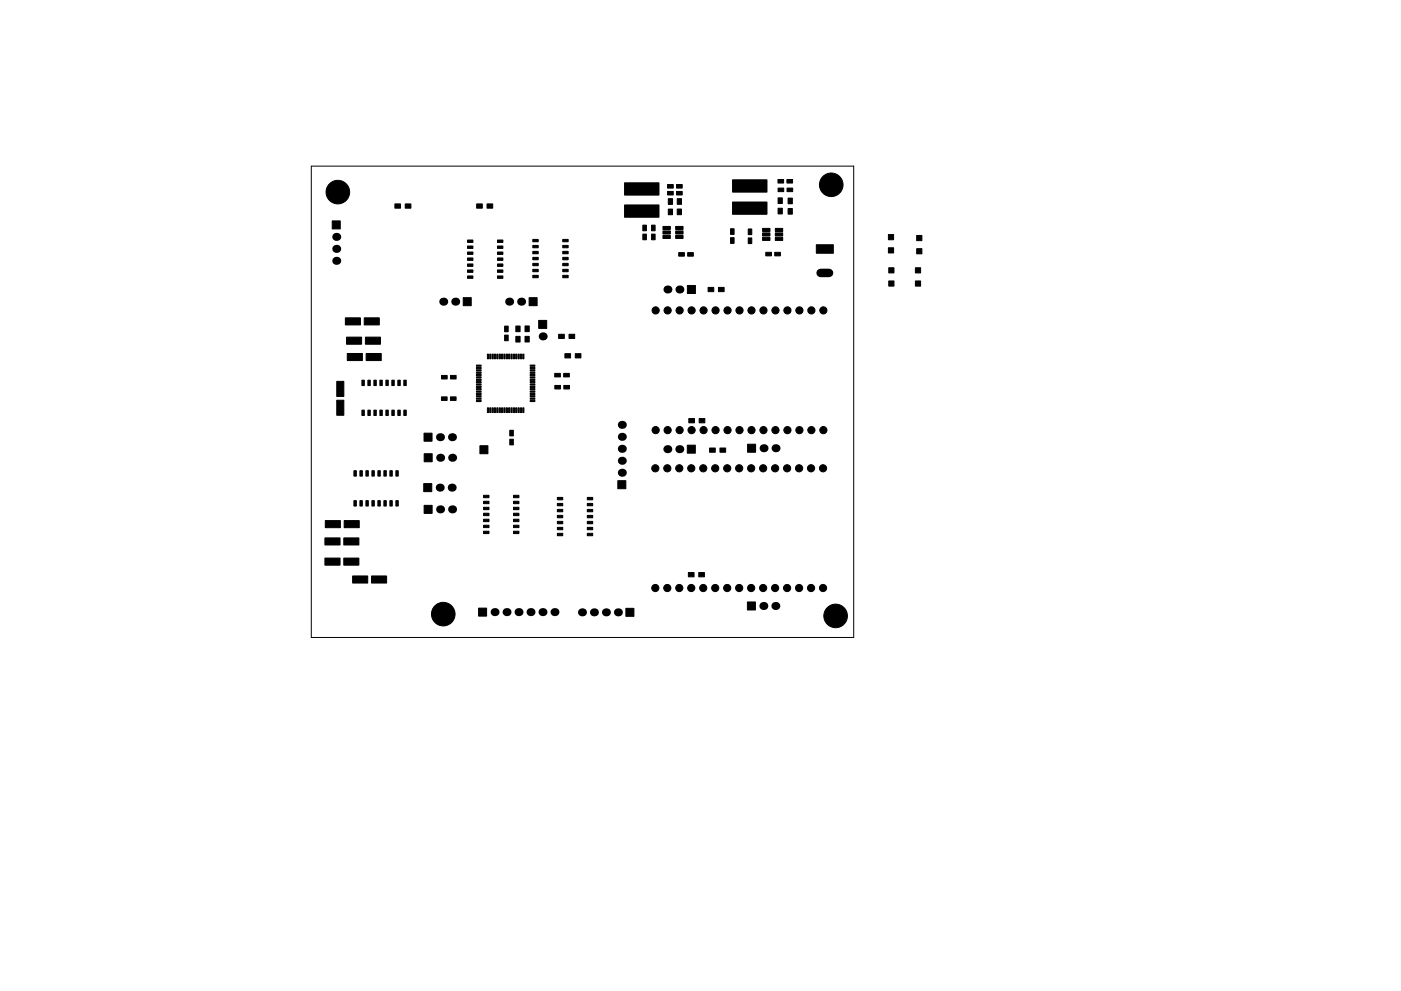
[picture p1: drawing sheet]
<svg xmlns="http://www.w3.org/2000/svg" width="297mm" height="210mm" viewBox="0 0 297 210" stroke-linecap="round" stroke-linejoin="round" font-family="sans-serif">
<path d="M66 35.2h115v100h-115z" fill="none" stroke="#000" stroke-width=".21"/>
<g fill="#000" stroke="#000" stroke-width=".21">
<path d="M132.4 38.8h7.3v2.6h-7.3zM141.5 39.2h1.2v.7h-1.2zM143.4 39.2h1.2v.7h-1.2zM155.3 38.2h7.3v2.6h-7.3zM164.9 38.1h1.2v.7h-1.2zM166.8 38.1h1.2v.7h-1.2zM70.4 46.9h1.7v1.7h-1.7zM83.7 43.3h1.2v.9h-1.2zM85.9 43.3h1.2v.9h-1.2zM99.1 58.5h1.2v.6h-1.2zM99.1 57.3h1.2v.5h-1.2zM99.1 56h1.2v.5h-1.2z"/>
<path d="M99.1 54.7h1.2v.5h-1.2zM99.1 53.5h1.2v.5h-1.2zM99.1 52.2h1.2v.5h-1.2zM99.1 50.9h1.2v.5h-1.2zM101.1 43.3h1.2v.9h-1.2zM103.3 43.3h1.2v.9h-1.2zM105.5 50.9h1.1v.5h-1.1zM105.5 52.2h1.1v.5h-1.1zM105.5 54.7h1.1v.5h-1.1zM105.5 56h1.1v.5h-1.1zM105.5 57.3h1.1v.5h-1.1zM105.5 58.5h1.1v.6h-1.1z"/>
<path d="M105.5 53.5h1.1v.5h-1.1zM113 58.4h1.1v.5h-1.1zM113 57.1h1.1v.6h-1.1zM113 55.9h1.1v.5h-1.1zM113 54.6h1.1v.5h-1.1zM113 53.3h1.1v.5h-1.1zM113 52.1h1.1v.5h-1.1zM113 50.8h1.1v.5h-1.1zM119.3 50.8h1.2v.5h-1.2zM119.3 52.1h1.2v.5h-1.2zM119.3 54.6h1.2v.5h-1.2zM119.3 55.9h1.2v.5h-1.2z"/>
<path d="M119.3 57.1h1.2v.6h-1.2zM119.3 58.4h1.2v.5h-1.2zM119.3 53.3h1.2v.5h-1.2zM136.3 49.7h.7v1.2h-.7zM136.3 47.8h.7v1.2h-.7zM138.1 47.8h.8v1.2h-.8zM138.1 49.7h.8v1.2h-.8zM132.4 43.5h7.3v2.6h-7.3zM140.6 49.9h1.5v.7h-1.5zM140.6 49h1.5v.6h-1.5zM140.6 48h1.5v.7h-1.5zM141.5 40.6h1.2v.8h-1.2z"/>
<path d="M141.7 42.2h.9v1.2h-.9zM141.7 44.4h.9v1.2h-.9zM143.3 48h1.5v.7h-1.5zM143.3 49.9h1.5v.7h-1.5zM143.3 49h1.5v.6h-1.5zM143.4 40.6h1.2v.8h-1.2zM143.9 53.6h1.2v.7h-1.2zM143.6 44.3h.9v1.2h-.9zM143.6 42.1h.9v1.2h-.9zM145.8 53.6h1.2v.7h-1.2zM154.9 50.4h.7v1.2h-.7zM154.9 48.5h.7v1.2h-.7z"/>
<path d="M158.6 48.6h.8v1.2h-.8zM158.6 50.5h.8v1.2h-.8zM161.7 50.4h1.5v.6h-1.5zM161.7 49.4h1.5v.7h-1.5zM161.7 48.5h1.5v.6h-1.5zM162.4 53.5h1.2v.8h-1.2zM155.3 42.9h7.3v2.6h-7.3zM164.3 53.5h1.2v.8h-1.2zM164.4 48.5h1.5v.6h-1.5zM164.4 50.4h1.5v.6h-1.5zM164.4 49.4h1.5v.7h-1.5zM165 39.9h1.2v.8h-1.2z"/>
<path d="M165 42h.9v1.2h-.9zM165 44.2h.9v1.2h-.9zM166.9 39.9h1.2v.8h-1.2zM167.1 44.2h.9v1.2h-.9zM167.1 42h.9v1.2h-.9zM173.1 51.9h3.6v1.8h-3.6zM188.4 56.8h1.1v1.1h-1.1zM188.4 59.6h1.1v1.1h-1.1zM188.4 52.6h1.1v1.1h-1.1zM188.4 49.8h1.1v1.1h-1.1zM194.4 50h1.1v1.1h-1.1zM194.4 52.8h1.1v1.1h-1.1z"/>
<path d="M194.1 56.8h1.1v1.1h-1.1zM73.2 67.4h3.2v1.5h-3.2zM73.5 71.5h3.2v1.5h-3.2zM73.6 75h3.2v1.5h-3.2zM77.2 67.4h3.2v1.5h-3.2zM77.5 71.5h3.2v1.5h-3.2zM77.6 75h3.2v1.5h-3.2zM93.6 79.7h1.2v.7h-1.2zM95.5 79.7h1.2v.7h-1.2zM98.2 63.2h1.7v1.7h-1.7zM101 79.5h1v.2h-1zM101 79h1v.2h-1z"/>
<path d="M101 78.5h1v.2h-1zM101 78h1v.2h-1zM101 77.5h1v.2h-1zM103.3 75.1h.3v1h-.3zM103.8 75.1h.3v1h-.3zM104.3 75.1h.3v1h-.3zM104.8 75.1h.3v1h-.3zM105.3 75.1h.3v1h-.3zM105.8 75.1h.3v1h-.3zM106.3 75.1h.3v1h-.3zM106.8 75.1h.3v1h-.3zM107.3 75.1h.3v1h-.3z"/>
<path d="M107 71.1h.7v1.2h-.7zM107 69.2h.7v1.2h-.7zM107.8 75.1h.3v1h-.3zM108.3 75.1h.3v1h-.3zM108.8 75.1h.3v1h-.3zM109.3 75.1h.3v1h-.3zM109.4 69.2h.9v1.2h-.9zM109.4 71.4h.9v1.2h-.9zM109.8 75.1h.3v1h-.3zM110.3 75.1h.3v1h-.3zM110.8 75.1h.3v1h-.3zM112.2 63.2h1.7v1.7h-1.7z"/>
<path d="M111.3 71.4h.9v1.2h-.9zM111.3 69.2h.9v1.2h-.9zM112.4 77.5h1v.2h-1zM112.4 78h1v.2h-1zM112.4 78.5h1v.2h-1zM112.4 79h1v.2h-1zM112.4 79.5h1v.2h-1zM114.2 68h1.7v1.7h-1.7zM117.6 79.2h1.2v.8h-1.2zM119.5 79.2h1.2v.8h-1.2zM118.4 70.9h1.2v.9h-1.2zM119.8 75h1.2v.9h-1.2z"/>
<path d="M120.6 70.9h1.2v.9h-1.2zM122 75h1.2v.9h-1.2zM145.7 60.6h1.7v1.7h-1.7zM150.1 61h1.2v.9h-1.2zM152.3 61h1.2v.9h-1.2zM194.1 59.6h1.1v1.1h-1.1zM71.4 80.9h1.5v3.2h-1.5zM71.4 84.9h1.5v3.2h-1.5zM75 99.9h.5v1.1h-.5zM76.7 87h.5v1.2h-.5zM76.7 80.7h.5v1.1h-.5zM76.3 99.9h.5v1.1h-.5z"/>
<path d="M78 80.7h.5v1.1h-.5zM78 87h.5v1.2h-.5zM77.6 99.9h.5v1.1h-.5zM79.3 87h.5v1.2h-.5zM79.3 80.7h.5v1.1h-.5zM78.9 99.9h.5v1.1h-.5zM80.5 87h.5v1.2h-.5zM80.5 80.7h.5v1.1h-.5zM80.1 99.9h.5v1.1h-.5zM81.8 87h.5v1.2h-.5zM81.8 80.7h.5v1.1h-.5zM81.4 99.9h.5v1.1h-.5z"/>
<path d="M83.1 87h.5v1.2h-.5zM83.1 80.7h.5v1.1h-.5zM82.7 99.9h.5v1.1h-.5zM84.4 87h.5v1.2h-.5zM84.4 80.7h.5v1.1h-.5zM83.9 99.9h.5v1.1h-.5zM85.6 87h.5v1.2h-.5zM85.6 80.7h.5v1.1h-.5zM89.9 91.9h1.7v1.7h-1.7zM89.9 96.3h1.7v1.7h-1.7zM93.6 84.2h1.2v.8h-1.2zM95.5 84.2h1.2v.8h-1.2z"/>
<path d="M101 85h1v.2h-1zM101 84.5h1v.2h-1zM101 84h1v.2h-1zM101 83.5h1v.2h-1zM101 83h1v.2h-1zM101 82.5h1v.2h-1zM101 82h1v.2h-1zM101 81.5h1v.2h-1zM101 81h1v.2h-1zM101 80.5h1v.2h-1zM101 80h1v.2h-1zM101.8 94.6h1.6v1.7h-1.6z"/>
<path d="M103.3 86.5h.3v1h-.3zM103.8 86.5h.3v1h-.3zM104.3 86.5h.3v1h-.3zM104.8 86.5h.3v1h-.3zM105.3 86.5h.3v1h-.3zM105.8 86.5h.3v1h-.3zM106.3 86.5h.3v1h-.3zM106.8 86.5h.3v1h-.3zM107.3 86.5h.3v1h-.3zM107.8 86.5h.3v1h-.3zM108.1 91.3h.7v1.2h-.7zM108.1 93.2h.7v1.2h-.7z"/>
<path d="M108.3 86.5h.3v1h-.3zM108.8 86.5h.3v1h-.3zM109.3 86.5h.3v1h-.3zM109.8 86.5h.3v1h-.3zM110.3 86.5h.3v1h-.3zM110.8 86.5h.3v1h-.3zM112.4 80h1v.2h-1zM112.4 80.5h1v.2h-1zM112.4 81h1v.2h-1zM112.4 81.5h1v.2h-1zM112.4 82h1v.2h-1zM112.4 82.5h1v.2h-1z"/>
<path d="M112.4 83h1v.2h-1zM112.4 83.5h1v.2h-1zM112.4 84h1v.2h-1zM112.4 84.5h1v.2h-1zM112.4 85h1v.2h-1zM117.6 81.8h1.2v.7h-1.2zM119.5 81.8h1.2v.7h-1.2zM145.7 94.4h1.7v1.7h-1.7zM146 88.8h1.2v.9h-1.2zM148.2 88.8h1.2v.9h-1.2zM150.4 95h1.2v.9h-1.2zM152.6 95h1.2v.9h-1.2z"/>
<path d="M158.5 94.2h1.7v1.7h-1.7zM69 110.5h3.2v1.5h-3.2zM68.9 118.4h3.2v1.5h-3.2zM68.9 114.1h3.2v1.5h-3.2zM73 110.5h3.2v1.5h-3.2zM75 106.2h.5v1.2h-.5zM72.9 118.4h3.2v1.5h-3.2zM72.9 114.1h3.2v1.5h-3.2zM76.3 106.2h.5v1.2h-.5zM77.6 106.2h.5v1.2h-.5zM78.9 106.2h.5v1.2h-.5zM80.1 106.2h.5v1.2h-.5z"/>
<path d="M81.4 106.2h.5v1.2h-.5zM82.7 106.2h.5v1.2h-.5zM83.9 106.2h.5v1.2h-.5zM89.8 102.6h1.7v1.7h-1.7zM89.9 107.2h1.7v1.7h-1.7zM102.5 112.7h1.2v.5h-1.2zM102.5 111.4h1.2v.5h-1.2zM102.5 108.9h1.2v.5h-1.2zM102.5 107.6h1.2v.5h-1.2zM102.5 106.4h1.2v.5h-1.2zM102.5 105.1h1.2v.5h-1.2zM102.5 110.2h1.2v.5h-1.2z"/>
<path d="M108.9 105.1h1.1v.5h-1.1zM108.9 106.4h1.1v.5h-1.1zM108.9 107.6h1.1v.5h-1.1zM108.9 108.9h1.1v.5h-1.1zM108.9 110.2h1.1v.5h-1.1zM108.9 111.4h1.1v.5h-1.1zM108.9 112.7h1.1v.5h-1.1zM118.2 113.2h1.1v.5h-1.1zM118.2 111.9h1.1v.5h-1.1zM118.2 109.3h1.1v.6h-1.1zM118.2 108.1h1.1v.5h-1.1zM118.2 106.8h1.1v.5h-1.1z"/>
<path d="M118.2 105.5h1.1v.5h-1.1zM118.2 110.6h1.1v.5h-1.1zM124.5 105.5h1.2v.5h-1.2zM124.5 106.8h1.2v.5h-1.2zM124.5 108.1h1.2v.5h-1.2zM124.5 109.3h1.2v.6h-1.2zM124.5 110.6h1.2v.5h-1.2zM124.5 111.9h1.2v.5h-1.2zM124.5 113.2h1.2v.5h-1.2zM131 102h1.7v1.7h-1.7zM74.8 122.2h3.2v1.5h-3.2zM78.8 122.2h3.2v1.5h-3.2z"/>
<path d="M101.5 129h1.7v1.7h-1.7zM132.7 129.1h1.7v1.7h-1.7zM145.9 121.5h1.3v.9h-1.3zM148.2 121.5h1.1v.9h-1.1zM158.5 127.7h1.7v1.7h-1.7z"/>
<circle cx="176.2" cy="39.2" r="2.5"/>
<circle cx="71.6" cy="40.8" r="2.5"/>
<circle cx="139" cy="65.9" r=".76"/>
<circle cx="141.5" cy="65.9" r=".76"/>
<circle cx="144.1" cy="65.9" r=".76"/>
<circle cx="146.6" cy="65.9" r=".76"/>
<circle cx="149.2" cy="65.9" r=".76"/>
<circle cx="151.7" cy="65.9" r=".76"/>
<circle cx="154.2" cy="65.9" r=".76"/>
<circle cx="156.8" cy="65.9" r=".76"/>
<circle cx="159.3" cy="65.9" r=".76"/>
<circle cx="161.9" cy="65.9" r=".76"/>
<circle cx="164.4" cy="65.9" r=".76"/>
<circle cx="166.9" cy="65.9" r=".76"/>
<circle cx="169.5" cy="65.9" r=".76"/>
<circle cx="172" cy="65.9" r=".76"/>
<circle cx="174.6" cy="65.9" r=".76"/>
<circle cx="138.9" cy="99.4" r=".76"/>
<circle cx="139" cy="91.3" r=".76"/>
<circle cx="141.5" cy="99.4" r=".76"/>
<circle cx="141.5" cy="91.3" r=".76"/>
<circle cx="144" cy="99.4" r=".76"/>
<circle cx="144.1" cy="91.3" r=".76"/>
<circle cx="146.6" cy="99.4" r=".76"/>
<circle cx="146.6" cy="91.3" r=".76"/>
<circle cx="149.1" cy="99.4" r=".76"/>
<circle cx="149.2" cy="91.3" r=".76"/>
<circle cx="151.6" cy="99.4" r=".76"/>
<circle cx="151.7" cy="91.3" r=".76"/>
<circle cx="154.2" cy="99.4" r=".76"/>
<circle cx="154.2" cy="91.3" r=".76"/>
<circle cx="156.7" cy="99.4" r=".76"/>
<circle cx="156.8" cy="91.3" r=".76"/>
<circle cx="159.3" cy="99.4" r=".76"/>
<circle cx="159.3" cy="91.3" r=".76"/>
<circle cx="161.8" cy="99.4" r=".76"/>
<circle cx="161.9" cy="91.3" r=".76"/>
<circle cx="164.3" cy="99.4" r=".76"/>
<circle cx="164.4" cy="91.3" r=".76"/>
<circle cx="166.9" cy="99.4" r=".76"/>
<circle cx="166.9" cy="91.3" r=".76"/>
<circle cx="169.4" cy="99.4" r=".76"/>
<circle cx="169.5" cy="91.3" r=".76"/>
<circle cx="172" cy="99.4" r=".76"/>
<circle cx="172" cy="91.3" r=".76"/>
<circle cx="174.5" cy="99.4" r=".76"/>
<circle cx="174.6" cy="91.3" r=".76"/>
<circle cx="94" cy="130.3" r="2.5"/>
<circle cx="138.9" cy="124.8" r=".76"/>
<circle cx="141.5" cy="124.8" r=".76"/>
<circle cx="144" cy="124.8" r=".76"/>
<circle cx="146.6" cy="124.8" r=".76"/>
<circle cx="149.1" cy="124.8" r=".76"/>
<circle cx="151.6" cy="124.8" r=".76"/>
<circle cx="154.2" cy="124.8" r=".76"/>
<circle cx="156.7" cy="124.8" r=".76"/>
<circle cx="159.3" cy="124.8" r=".76"/>
<circle cx="161.8" cy="124.8" r=".76"/>
<circle cx="164.3" cy="124.8" r=".76"/>
<circle cx="166.9" cy="124.8" r=".76"/>
<circle cx="169.4" cy="124.8" r=".76"/>
<circle cx="172" cy="124.8" r=".76"/>
<circle cx="174.5" cy="124.8" r=".76"/>
<circle cx="177.2" cy="130.7" r="2.5"/>
</g>
<path d="M174 57.9h1.8" fill="none" stroke="#000" stroke-width="1.8"/>
<g fill="#000">
<circle cx="71.3" cy="52.8" r=".85"/>
<circle cx="71.3" cy="55.3" r=".85"/>
<circle cx="71.3" cy="50.3" r=".85"/>
<circle cx="94" cy="64" r=".85"/>
<circle cx="96.5" cy="64" r=".85"/>
<circle cx="107.9" cy="64" r=".85"/>
<circle cx="110.5" cy="64" r=".85"/>
<circle cx="115.1" cy="71.4" r=".85"/>
<circle cx="141.5" cy="61.4" r=".85"/>
<circle cx="144.1" cy="61.4" r=".85"/>
<circle cx="93.3" cy="92.8" r=".85"/>
<circle cx="93.3" cy="97.1" r=".85"/>
<circle cx="95.8" cy="92.8" r=".85"/>
<circle cx="95.9" cy="97.1" r=".85"/>
<circle cx="131.8" cy="97.8" r=".85"/>
<circle cx="131.8" cy="95.2" r=".85"/>
<circle cx="131.8" cy="92.7" r=".85"/>
<circle cx="131.8" cy="90.1" r=".85"/>
<circle cx="141.5" cy="95.3" r=".85"/>
<circle cx="144" cy="95.3" r=".85"/>
<circle cx="161.9" cy="95.1" r=".85"/>
<circle cx="164.4" cy="95.1" r=".85"/>
<circle cx="93.2" cy="103.5" r=".85"/>
<circle cx="93.3" cy="108.1" r=".85"/>
<circle cx="95.8" cy="103.5" r=".85"/>
<circle cx="95.8" cy="108.1" r=".85"/>
<circle cx="131.8" cy="100.3" r=".85"/>
<circle cx="104.9" cy="129.9" r=".85"/>
<circle cx="107.4" cy="129.9" r=".85"/>
<circle cx="109.9" cy="129.9" r=".85"/>
<circle cx="112.5" cy="129.9" r=".85"/>
<circle cx="115" cy="129.9" r=".85"/>
<circle cx="117.6" cy="129.9" r=".85"/>
<circle cx="123.4" cy="129.9" r=".85"/>
<circle cx="125.9" cy="129.9" r=".85"/>
<circle cx="128.5" cy="129.9" r=".85"/>
<circle cx="131" cy="129.9" r=".85"/>
<circle cx="161.9" cy="128.6" r=".85"/>
<circle cx="164.4" cy="128.6" r=".85"/>
</g>
</svg>
